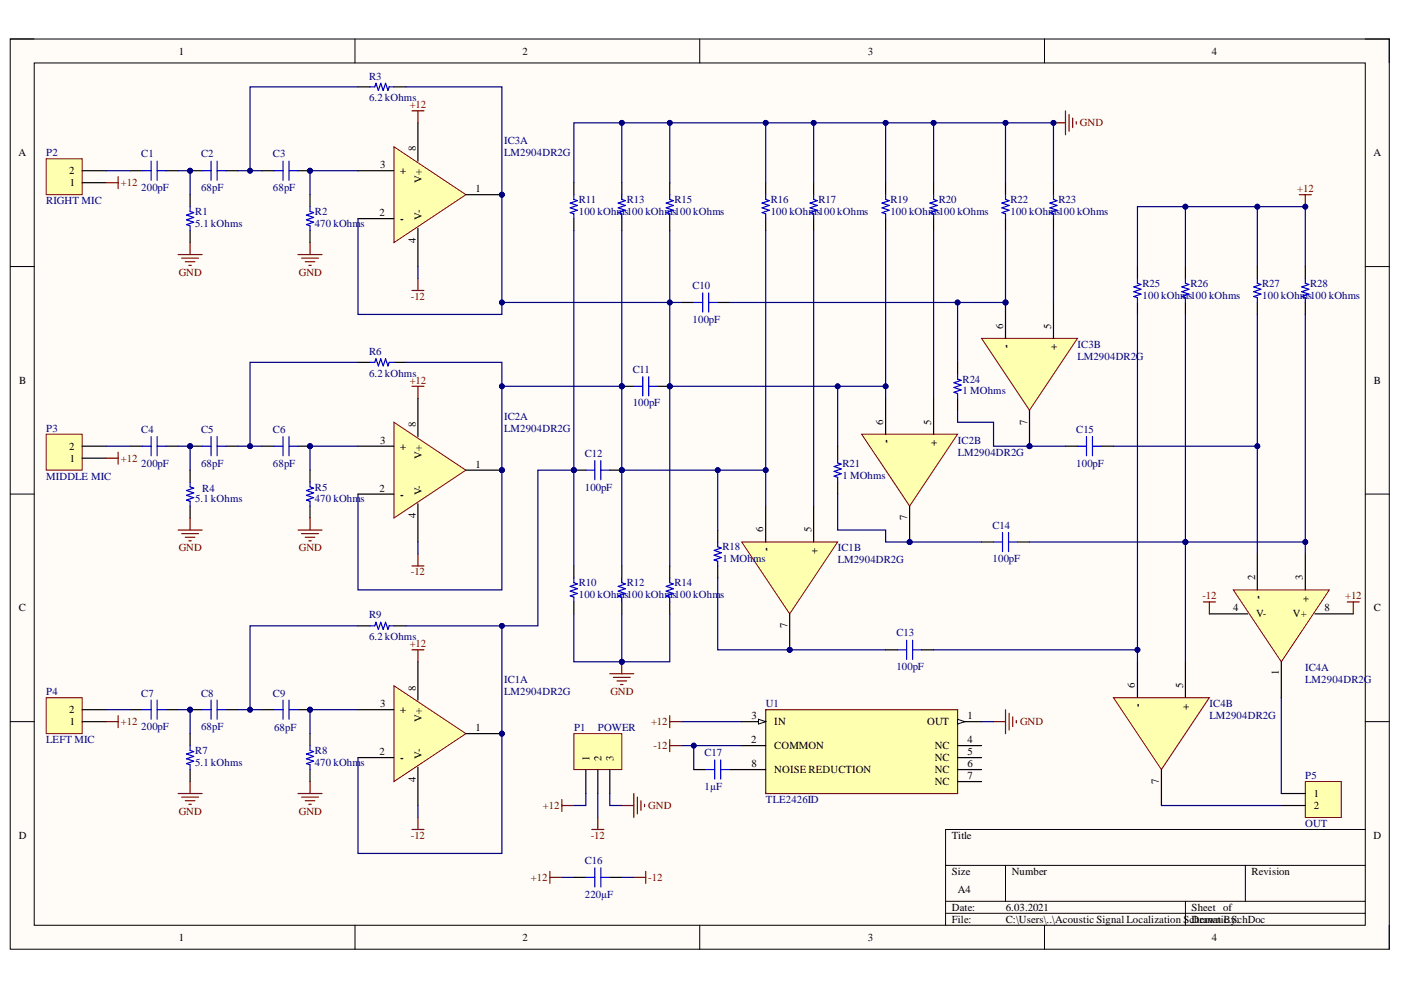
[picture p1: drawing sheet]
<svg xmlns="http://www.w3.org/2000/svg" width="297mm" height="210mm" viewBox="0 0 297 210" stroke-linecap="round" stroke-linejoin="round" font-family="sans-serif">
<defs><g id="words">
<g font-size="2.3">
<text x="37.9" y="11.6">1</text>
<text x="110.8" y="11.6">2</text>
<text x="184" y="11.6">3</text>
<text x="257" y="11.6">4</text>
<text x="3.9" y="33.1">A</text>
<text x="80.6" y="35.7">3</text>
<text x="88.1" y="32.1" transform="rotate(-90 88.1 32.1)">8</text>
<text x="291.2" y="33.1">A</text>
<text x="14.6" y="36.9">2</text>
<text x="14.8" y="39.5">1</text>
<text x="84.8" y="36.9">+</text>
<text x="89.4" y="38.9" transform="rotate(-90 89.4 38.9)">V+</text>
<text x="100.8" y="40.7">1</text>
<text x="80.4" y="45.8">2</text>
<text x="84.8" y="47.1">-</text>
<text x="89.4" y="46.6" transform="rotate(-90 89.4 46.6)">V-</text>
<text x="88.1" y="51.5" transform="rotate(-90 88.1 51.5)">4</text>
<text x="212.7" y="69.7" transform="rotate(-90 212.7 69.7)">6</text>
<text x="222.9" y="69.7" transform="rotate(-90 222.9 69.7)">5</text>
<text x="214" y="73.8" transform="rotate(-90 214 73.8)">-</text>
<text x="224.1" y="74.3" transform="rotate(-90 224.1 74.3)">+</text>
<text x="4.1" y="81.4">B</text>
<text x="291.3" y="81.4">B</text>
<text x="14.6" y="95.4">2</text>
<text x="80.6" y="94.1">3</text>
<text x="84.8" y="95.4">+</text>
<text x="88.1" y="90.6" transform="rotate(-90 88.1 90.6)">8</text>
<text x="187.3" y="90.1" transform="rotate(-90 187.3 90.1)">6</text>
<text x="188.5" y="94" transform="rotate(-90 188.5 94)">-</text>
<text x="197.4" y="90.1" transform="rotate(-90 197.4 90.1)">5</text>
<text x="198.7" y="94.6" transform="rotate(-90 198.7 94.6)">+</text>
<text x="217.8" y="90.1" transform="rotate(-90 217.8 90.1)">7</text>
<text x="14.8" y="97.9">1</text>
<text x="89.4" y="97.2" transform="rotate(-90 89.4 97.2)">V+</text>
<text x="100.8" y="99.2">1</text>
<text x="80.4" y="104.3">2</text>
<text x="84.8" y="105.5">-</text>
<text x="89.4" y="105" transform="rotate(-90 89.4 105)">V-</text>
<text x="88.1" y="109.9" transform="rotate(-90 88.1 109.9)">4</text>
<text x="161.8" y="112.9" transform="rotate(-90 161.8 112.9)">6</text>
<text x="172" y="112.9" transform="rotate(-90 172 112.9)">5</text>
<text x="192.3" y="110.3" transform="rotate(-90 192.3 110.3)">7</text>
<text x="163.1" y="116.9" transform="rotate(-90 163.1 116.9)">-</text>
<text x="173.3" y="117.4" transform="rotate(-90 173.3 117.4)">+</text>
<text x="266.1" y="123" transform="rotate(-90 266.1 123)">2</text>
<text x="276.2" y="123" transform="rotate(-90 276.2 123)">3</text>
<text x="4" y="129.6">C</text>
<text x="261.4" y="129.6">4</text>
<text x="266.3" y="130.9">V-</text>
<text x="267.4" y="127.1" transform="rotate(-90 267.4 127.1)">-</text>
<text x="274.1" y="130.9">V+</text>
<text x="277.5" y="127.7" transform="rotate(-90 277.5 127.7)">+</text>
<text x="280.8" y="129.6">8</text>
<text x="291.3" y="129.6">C</text>
<text x="167" y="133.2" transform="rotate(-90 167 133.2)">7</text>
<text x="271.2" y="143.2" transform="rotate(-90 271.2 143.2)">1</text>
<text x="80.6" y="150">3</text>
<text x="88.1" y="146.4" transform="rotate(-90 88.1 146.4)">8</text>
<text x="240.6" y="145.9" transform="rotate(-90 240.6 145.9)">6</text>
<text x="241.9" y="149.9" transform="rotate(-90 241.9 149.9)">-</text>
<text x="250.9" y="145.9" transform="rotate(-90 250.9 145.9)">5</text>
<text x="14.6" y="151.2">2</text>
<text x="14.8" y="153.8">1</text>
<text x="84.8" y="151.2">+</text>
<text x="89.4" y="153.1" transform="rotate(-90 89.4 153.1)">V+</text>
<text x="100.8" y="155">1</text>
<text x="159.4" y="152.5">3</text>
<text x="164.2" y="153.8">IN</text>
<text x="196.6" y="153.8">OUT</text>
<text x="205.1" y="152.5">1</text>
<text x="252.1" y="150.5" transform="rotate(-90 252.1 150.5)">+</text>
<text x="80.4" y="160.1">2</text>
<text x="84.8" y="161.4">-</text>
<text x="89.4" y="160.9" transform="rotate(-90 89.4 160.9)">V-</text>
<text x="125" y="161.4" transform="rotate(-90 125 161.4)">1</text>
<text x="127.5" y="161.4" transform="rotate(-90 127.5 161.4)">2</text>
<text x="130.1" y="161.4" transform="rotate(-90 130.1 161.4)">3</text>
<text x="159.3" y="157.6">2</text>
<text x="164.2" y="158.8">COMMON</text>
<text x="198.2" y="158.8">NC</text>
<text x="198.2" y="161.4">NC</text>
<text x="205.1" y="157.6">4</text>
<text x="205.1" y="160.1">5</text>
<text x="88.1" y="165.8" transform="rotate(-90 88.1 165.8)">4</text>
<text x="159.4" y="162.6">8</text>
<text x="164.2" y="163.9">NOISE REDUCTION</text>
<text x="198.2" y="163.9">NC</text>
<text x="198.2" y="166.4">NC</text>
<text x="205.1" y="162.6">6</text>
<text x="205.1" y="165.2">7</text>
<text x="245.7" y="166.3" transform="rotate(-90 245.7 166.3)">7</text>
<text x="278.5" y="169">1</text>
<text x="278.5" y="171.5">2</text>
<text x="4" y="177.8">D</text>
<text x="201.8" y="177.8">Title</text>
<text x="291.2" y="177.8">D</text>
<text x="201.8" y="185.5">Size</text>
<text x="214.5" y="185.5">Number</text>
<text x="265.3" y="185.5">Revision</text>
<text x="203.1" y="189.3">A4</text>
<text x="201.8" y="193.1">Date:</text>
<text x="201.8" y="195.7">File:</text>
<text x="213.2" y="193.1">6.03.2021</text>
<text x="213.2" y="195.7">C:\Users\..\Acoustic Signal Localization Schrawn c.SchDoc</text>
<text x="252.6" y="193.1">Sheet of</text>
<text x="252.6" y="195.7">DematiBy:</text>
<text x="37.9" y="199.5">1</text>
<text x="110.8" y="199.5">2</text>
<text x="184" y="199.5">3</text>
<text x="257" y="199.5">4</text>
</g>
<g font-size="2.3" fill="#000080">
<text x="78.2" y="16.9">R3</text>
<text x="78.2" y="21.5">6.2 kOhms</text>
<text x="9.8" y="33.1">P2</text>
<text x="29.9" y="33.4">C1</text>
<text x="42.6" y="33.4">C2</text>
<text x="57.9" y="33.4">C3</text>
<text x="106.9" y="30.6">IC3A</text>
<text x="106.9" y="33.1">LM2904DR2G</text>
<text x="29.9" y="40.5">200pF</text>
<text x="42.6" y="40.5">68pF</text>
<text x="57.9" y="40.5">68pF</text>
<text x="9.8" y="43.3">RIGHT MIC</text>
<text x="41.4" y="45.5">R1</text>
<text x="66.7" y="45.5">R2</text>
<text x="122.7" y="43">R11</text>
<text x="122.7" y="45.5">100 kOhms100 kOhms100 kOhms</text>
<text x="132.9" y="43">R13</text>
<text x="143" y="43">R15</text>
<text x="163.4" y="43">R16</text>
<text x="163.4" y="45.5">100 kOhms100 kOhms</text>
<text x="173.6" y="43">R17</text>
<text x="188.8" y="43">R19</text>
<text x="188.8" y="45.5">100 kOhms100 kOhms</text>
<text x="199" y="43">R20</text>
<text x="214.2" y="43">R22</text>
<text x="214.2" y="45.5">100 kOhms100 kOhms</text>
<text x="224.4" y="43">R23</text>
<text x="41.4" y="48.1">5.1 kOhms</text>
<text x="66.7" y="48.1">470 kOhm</text>
<text x="76.4" y="48.1">s</text>
<text x="146.8" y="61.3">C10</text>
<text x="242.2" y="60.8">R25</text>
<text x="242.2" y="63.4">100 kOhms100 kOhms</text>
<text x="252.4" y="60.8">R26</text>
<text x="267.6" y="60.8">R27</text>
<text x="267.6" y="63.4">100 kOhms100 kOhms</text>
<text x="277.8" y="60.8">R28</text>
<text x="146.8" y="68.4">100pF</text>
<text x="78.2" y="75.3">R6</text>
<text x="228.5" y="73.8">IC3B</text>
<text x="228.5" y="76.3">LM2904DR2G</text>
<text x="78.2" y="79.8">6.2 kOhms</text>
<text x="134.1" y="79.1">C11</text>
<text x="204.1" y="81.1">R24</text>
<text x="204.1" y="83.6">1 MOhms</text>
<text x="106.9" y="89">IC2A</text>
<text x="134.1" y="86.2">100pF</text>
<text x="9.8" y="91.5">P3</text>
<text x="29.9" y="91.7">C4</text>
<text x="42.6" y="91.7">C5</text>
<text x="57.9" y="91.7">C6</text>
<text x="106.9" y="91.5">LM2904DR2G</text>
<text x="203.1" y="94.1">IC2B</text>
<text x="228.2" y="91.7">C15</text>
<text x="9.8" y="101.7">MIDDLE MIC</text>
<text x="29.9" y="98.9">200pF</text>
<text x="42.6" y="98.9">68pF</text>
<text x="57.9" y="98.9">68pF</text>
<text x="124" y="96.9">C12</text>
<text x="178.6" y="98.9">R21</text>
<text x="178.6" y="101.5">1 MOhms</text>
<text x="203.1" y="96.6">LM2904DR2G</text>
<text x="228.2" y="98.9">100pF</text>
<text x="41.4" y="106.5">5.1 kOhms</text>
<text x="42.9" y="104.3">R4</text>
<text x="66.7" y="104">R5</text>
<text x="66.7" y="106.5">470 kOhm</text>
<text x="76.4" y="106.5">s</text>
<text x="124" y="104">100pF</text>
<text x="210.4" y="112.1">C14</text>
<text x="153.2" y="116.7">R18</text>
<text x="153.2" y="119.2">1 MOhms</text>
<text x="177.6" y="116.9">IC1B</text>
<text x="177.6" y="119.5">LM2904DR2G</text>
<text x="210.4" y="119.2">100pF</text>
<text x="122.7" y="124.3">R10</text>
<text x="132.9" y="124.3">R12</text>
<text x="143" y="124.3">R14</text>
<text x="78.2" y="131.1">R9</text>
<text x="122.7" y="126.8">100 kOhms100 kOhms100 kOhm</text>
<text x="152.7" y="126.8">s</text>
<text x="78.2" y="135.8">6.2 kOhms</text>
<text x="190.1" y="134.9">C13</text>
<text x="190.1" y="142.1">100pF</text>
<text x="276.7" y="142.4">IC4A</text>
<text x="9.8" y="147.4">P4</text>
<text x="29.9" y="147.7">C7</text>
<text x="42.6" y="147.7">C8</text>
<text x="57.9" y="147.7">C9</text>
<text x="106.9" y="144.9">IC1A</text>
<text x="106.9" y="147.4">LM2904DR2G</text>
<text x="162.4" y="150">U1</text>
<text x="256.4" y="150">IC4B</text>
<text x="276.7" y="144.9">LM2904DR2G</text>
<text x="29.9" y="154.8">200pF</text>
<text x="42.6" y="154.8">68pF</text>
<text x="58.1" y="155">68pF</text>
<text x="121.7" y="155">P1</text>
<text x="126.8" y="155">POWER</text>
<text x="256.4" y="152.5">LM2904DR2G</text>
<text x="9.8" y="157.6">LEFT MIC</text>
<text x="41.4" y="159.8">R7</text>
<text x="66.7" y="159.8">R8</text>
<text x="149.4" y="160.3">C17</text>
<text x="41.4" y="162.4">5.1 kOhms</text>
<text x="66.7" y="162.4">470 kOhm</text>
<text x="76.4" y="162.4">s</text>
<text x="149.4" y="167.4">1µF</text>
<text x="276.7" y="165.2">P5</text>
<text x="162.4" y="170.2">TLE2426ID</text>
<text x="276.7" y="175.3">OUT</text>
<text x="124" y="183.2">C16</text>
<text x="124" y="190.3">220µF</text>
</g>
<g font-size="2.3" fill="#800000">
<text x="86.9" y="23">+12</text>
<text x="229" y="26.8">GND</text>
<text x="25.6" y="39.5">+12</text>
<text x="275.1" y="40.7">+12</text>
<text x="37.9" y="58.5">GND</text>
<text x="63.4" y="58.5">GND</text>
<text x="87.1" y="63.6">-12</text>
<text x="86.9" y="81.4">+12</text>
<text x="25.6" y="97.9">+12</text>
<text x="37.9" y="116.9">GND</text>
<text x="63.4" y="116.9">GND</text>
<text x="87.1" y="122">-12</text>
<text x="254.9" y="127.1">-12</text>
<text x="285.2" y="127.1">+12</text>
<text x="86.9" y="137.3">+12</text>
<text x="129.4" y="147.4">GND</text>
<text x="25.6" y="153.8">+12</text>
<text x="138" y="153.8">+12</text>
<text x="216.3" y="153.8">GND</text>
<text x="138.5" y="158.8">-12</text>
<text x="37.9" y="172.8">GND</text>
<text x="63.4" y="172.8">GND</text>
<text x="115.1" y="171.5">+12</text>
<text x="137.4" y="171.5">GND</text>
<text x="87.1" y="177.8">-12</text>
<text x="125.3" y="177.8">-12</text>
<text x="112.6" y="186.8">+12</text>
<text x="137.4" y="186.8">-12</text>
</g>
</g></defs>
<path d="M2.2 8.3h292.4v193h-292.4z" fill-rule="evenodd" fill="#fffcf8"/>
<path d="M2.2 8.3h292.4v193h-292.4z" fill="none" stroke="#000" stroke-width=".21"/>
<path d="M7.3 13.4h282.2v182.8h-282.2z" fill-rule="evenodd" fill="#fffcf8"/>
<g fill="none" stroke="#000" stroke-width=".21">
<path d="M2.2 8.3h5.1M7.3 13.4h282.2v182.8h-282.2zM75.3 8.3v5M148.4 8.3v5M221.5 8.3v5.1M289.5 8.3h5.1v5.1M2.2 56.5h5.1M289.5 56.5h5.1M2.2 104.8h5.1M289.5 104.8h5.1M2.2 153h5.1M289.5 153h5.1"/>
<path d="M289.5 175.9h-89v20.3M75.3 196.2v5.1M148.4 196.2v5.1M200.5 183.5h89M200.5 191.1h89M200.5 193.6h89M213.2 183.5v7.6M221.5 196.2v5.1M251.3 191.1v5.1M264 183.5v7.6M294.6 196.2v5.1"/>
</g>
<path d="M276.7 165.7h7.7v7.6h-7.7z" fill-rule="evenodd" fill="#ffffb0"/>
<path d="M276.7 165.7h7.7v7.6h-7.7z" fill="none" stroke="#800000" stroke-width=".21"/>
<path d="M271.7 168.2h5M271.7 170.8h5" fill="none" stroke="#000" stroke-width=".25"/>
<path d="M275.5 41.3h2.5M276.7 41.3v2.5" fill="none" stroke="#800000" stroke-width=".25"/>
<circle cx="276.7" cy="43.8" r=".51" fill="#000080"/>
<circle cx="276.7" cy="43.8" r=".51" fill="none" stroke="#000080" stroke-width=".21"/>
<path d="M129.3 142.9h5.1M130.1 143.6h3.5M130.8 144.4h2.1M131.6 145.1h.5M131.8 140.3v2.6" fill="none" stroke="#800000" stroke-width=".25"/>
<circle cx="131.8" cy="140.3" r=".51" fill="#000080"/>
<circle cx="131.8" cy="140.3" r=".51" fill="none" stroke="#000080" stroke-width=".21"/>
<path d="M223.4 26h2.5M225.9 23.5v5.1M226.7 24.3v3.5M227.4 25v2.1M228.2 25.8v.5" fill="none" stroke="#800000" stroke-width=".25"/>
<circle cx="223.4" cy="26" r=".51" fill="#000080"/>
<circle cx="223.4" cy="26" r=".51" fill="none" stroke="#000080" stroke-width=".21"/>
<path d="M121.7 155.5h10.1v7.7h-10.1z" fill-rule="evenodd" fill="#ffffb0"/>
<path d="M121.7 155.5h10.1v7.7h-10.1z" fill="none" stroke="#800000" stroke-width=".21"/>
<path d="M124.2 163.2v5M126.7 163.2v5M129.3 163.2v5" fill="none" stroke="#000" stroke-width=".25"/>
<g fill="none" stroke="#800000" stroke-width=".25">
<path d="M87.3 23.5h2.6M88.6 23.5v2.5M37.8 54h5M38.5 54.7h3.6M39.3 55.5h2M40 56.3h.6M40.3 51.4v2.6M63.2 54h5.1M63.9 54.7h3.6M64.7 55.5h2M65.5 56.3h.5M65.7 51.4v2.6"/>
<path d="M88.6 59.1v2.5M87.3 61.6h2.6M119.1 170.8h2.6M119.1 169.5v2.6M125.5 175.9h2.5M126.7 173.3v2.6M131.8 170.8h2.6M134.4 168.2v5.1M135.1 169v3.6M135.9 169.8v2M136.7 170.5v.5"/>
</g>
<path d="M9.8 33.7h7.6v7.6h-7.6z" fill-rule="evenodd" fill="#ffffb0"/>
<path d="M9.8 33.7h7.6v7.6h-7.6z" fill="none" stroke="#800000" stroke-width=".21"/>
<path d="M17.4 38.7h5.1M17.4 36.2h5.1" fill="none" stroke="#000" stroke-width=".25"/>
<path d="M9.8 92.1h7.6v7.6h-7.6z" fill-rule="evenodd" fill="#ffffb0"/>
<path d="M9.8 92.1h7.6v7.6h-7.6z" fill="none" stroke="#800000" stroke-width=".21"/>
<path d="M17.4 97.1h5.1M17.4 94.6h5.1" fill="none" stroke="#000" stroke-width=".25"/>
<path d="M9.8 147.9h7.6v7.6h-7.6z" fill-rule="evenodd" fill="#ffffb0"/>
<path d="M9.8 147.9h7.6v7.6h-7.6z" fill="none" stroke="#800000" stroke-width=".21"/>
<path d="M17.4 153h5.1M17.4 150.5h5.1" fill="none" stroke="#000" stroke-width=".25"/>
<path d="M22.5 38.7h2.6M25.1 37.5v2.5M22.5 97.1h2.6M25.1 95.9v2.5M22.5 153h2.6M25.1 151.7v2.6" fill="none" stroke="#800000" stroke-width=".25"/>
<path d="M162.3 150.5h40.7v17.7h-40.7z" fill-rule="evenodd" fill="#ffffb0"/>
<path d="M162.3 150.5h40.7v17.7h-40.7z" fill="none" stroke="#800000" stroke-width=".25"/>
<path d="M157.3 158.1h5M157.3 153h5" fill="none" stroke="#000" stroke-width=".25"/>
<path d="M160.8 152.5l1.5 .5-1.5 .5z" fill="#f8fcff"/>
<path d="M160.8 152.5l1.5 .5-1.5 .5z" fill="none" stroke="#000" stroke-width=".21"/>
<path d="M203 153h5.1M157.3 163.2h5" fill="none" stroke="#000" stroke-width=".25"/>
<path d="M203 152.5l1.5 .5-1.5 .5z" fill="#f8fcff"/>
<path d="M203 152.5l1.5 .5-1.5 .5z" fill="none" stroke="#000" stroke-width=".21"/>
<path d="M203 158.1h5.1M203 160.6h5.1M203 163.2h5.1M203 165.7h5.1" fill="none" stroke="#000" stroke-width=".25"/>
<g fill="none" stroke="#800000" stroke-width=".25">
<path d="M87.3 81.9h2.6M88.6 81.9v2.5M37.8 112.4h5M38.5 113.1h3.6M39.3 113.9h2M40 114.7h.6M40.3 109.8v2.6M63.2 112.4h5.1M63.9 113.1h3.6M64.7 113.9h2M65.5 114.7h.5M65.7 109.8v2.6"/>
<path d="M87.3 120h2.6M88.6 117.5v2.5M87.3 137.8h2.6M88.6 137.8v2.5M142 151.7v2.6M142 156.8v2.6M142 158.1h2.5M142 153h2.5M210.6 153h2.6M213.2 150.5v5.1M214 151.2v3.6M214.7 152v2"/>
<path d="M215.5 152.8v.5M37.8 168.2h5M38.5 169h3.6M39.3 169.8h2M40 170.5h.6M40.3 165.7v2.5M63.2 168.2h5.1M63.9 169h3.6M64.7 169.8h2M65.5 170.5h.5M65.7 165.7v2.5M87.3 175.9h2.6"/>
<path d="M88.6 173.3v2.6M116.6 184.8v2.5M116.6 186h2.5M134.4 186h2.5M136.9 184.8v2.5"/>
</g>
<circle cx="106.4" cy="41.3" r=".51" fill="#000080"/>
<circle cx="106.4" cy="41.3" r=".51" fill="none" stroke="#000080" stroke-width=".21"/>
<path d="M83.5 31.1l15.3 10.2-15.3 10.1z" fill="#ffffb0"/>
<path d="M83.5 31.1l15.3 10.2-15.3 10.1z" fill="none" stroke="#800000" stroke-width=".21"/>
<path d="M75.9 36.2h7.6M88.6 26v8.2M75.9 46.4h7.6M88.6 48.4v8.1M98.8 41.3h7.6" fill="none" stroke="#000" stroke-width=".25"/>
<circle cx="106.4" cy="41.3" r=".51" fill="#000080"/>
<circle cx="106.4" cy="41.3" r=".51" fill="none" stroke="#000080" stroke-width=".21"/>
<circle cx="213.2" cy="64.1" r=".51" fill="#000080"/>
<circle cx="213.2" cy="64.1" r=".51" fill="none" stroke="#000080" stroke-width=".21"/>
<circle cx="218.3" cy="94.6" r=".51" fill="#000080"/>
<circle cx="218.3" cy="94.6" r=".51" fill="none" stroke="#000080" stroke-width=".21"/>
<path d="M208.1 71.7h20.3l-10.1 15.3z" fill="#ffffb0"/>
<path d="M208.1 71.7h20.3l-10.1 15.3z" fill="none" stroke="#800000" stroke-width=".21"/>
<path d="M213.2 64.1v7.6" fill="none" stroke="#000" stroke-width=".25"/>
<circle cx="213.2" cy="64.1" r=".51" fill="#000080"/>
<circle cx="213.2" cy="64.1" r=".51" fill="none" stroke="#000080" stroke-width=".21"/>
<path d="M223.4 64.1v7.6M218.3 87v7.6" fill="none" stroke="#000" stroke-width=".25"/>
<circle cx="218.3" cy="94.6" r=".51" fill="#000080"/>
<circle cx="218.3" cy="94.6" r=".51" fill="none" stroke="#000080" stroke-width=".21"/>
<circle cx="106.4" cy="99.7" r=".51" fill="#000080"/>
<circle cx="106.4" cy="99.7" r=".51" fill="none" stroke="#000080" stroke-width=".21"/>
<path d="M83.5 89.5l15.3 10.2-15.3 10.1z" fill="#ffffb0"/>
<path d="M83.5 89.5l15.3 10.2-15.3 10.1z" fill="none" stroke="#800000" stroke-width=".21"/>
<path d="M75.9 94.6h7.6M88.6 84.4v8.2M98.8 99.7h7.6M75.9 104.8h7.6M88.6 106.8v8.1" fill="none" stroke="#000" stroke-width=".25"/>
<circle cx="106.4" cy="99.7" r=".51" fill="#000080"/>
<circle cx="106.4" cy="99.7" r=".51" fill="none" stroke="#000080" stroke-width=".21"/>
<circle cx="192.9" cy="114.9" r=".51" fill="#000080"/>
<circle cx="192.9" cy="114.9" r=".51" fill="none" stroke="#000080" stroke-width=".21"/>
<path d="M182.7 92.1h20.3l-10.1 15.2z" fill="#ffffb0"/>
<path d="M182.7 92.1h20.3l-10.1 15.2z" fill="none" stroke="#800000" stroke-width=".21"/>
<path d="M187.8 84.5v7.6M197.9 84.5v7.6M192.9 107.3v7.6" fill="none" stroke="#000" stroke-width=".25"/>
<circle cx="192.9" cy="114.9" r=".51" fill="#000080"/>
<circle cx="192.9" cy="114.9" r=".51" fill="none" stroke="#000080" stroke-width=".21"/>
<circle cx="106.4" cy="155.5" r=".51" fill="#000080"/>
<circle cx="106.4" cy="155.5" r=".51" fill="none" stroke="#000080" stroke-width=".21"/>
<path d="M83.5 145.4l15.3 10.1-15.3 10.2z" fill="#ffffb0"/>
<path d="M83.5 145.4l15.3 10.1-15.3 10.2z" fill="none" stroke="#800000" stroke-width=".21"/>
<path d="M75.9 150.5h7.6M88.6 140.3v8.1M98.8 155.5h7.6M75.9 160.6h7.6M88.6 162.7v8.1" fill="none" stroke="#000" stroke-width=".25"/>
<circle cx="106.4" cy="155.5" r=".51" fill="#000080"/>
<circle cx="106.4" cy="155.5" r=".51" fill="none" stroke="#000080" stroke-width=".21"/>
<circle cx="167.4" cy="137.8" r=".51" fill="#000080"/>
<circle cx="167.4" cy="137.8" r=".51" fill="none" stroke="#000080" stroke-width=".21"/>
<path d="M157.3 114.9h20.3l-10.2 15.3z" fill="#ffffb0"/>
<path d="M157.3 114.9h20.3l-10.2 15.3z" fill="none" stroke="#800000" stroke-width=".21"/>
<path d="M162.3 107.3v7.6M172.5 107.3v7.6M167.4 130.2v7.6" fill="none" stroke="#000" stroke-width=".25"/>
<circle cx="167.4" cy="137.8" r=".51" fill="#000080"/>
<circle cx="167.4" cy="137.8" r=".51" fill="none" stroke="#000080" stroke-width=".21"/>
<path d="M261.5 125.1h20.3l-10.1 15.2z" fill="#ffffb0"/>
<path d="M261.5 125.1h20.3l-10.1 15.2z" fill="none" stroke="#800000" stroke-width=".21"/>
<path d="M266.6 117.5v7.6M276.7 117.5v7.6M256.4 130.2h8.1M278.8 130.2h8.1M271.7 140.3v7.6" fill="none" stroke="#000" stroke-width=".25"/>
<path d="M236.1 147.9h20.3l-10.2 15.3z" fill="#ffffb0"/>
<path d="M236.1 147.9h20.3l-10.2 15.3z" fill="none" stroke="#800000" stroke-width=".21"/>
<g fill="none" stroke="#000" stroke-width=".25">
<path d="M75.9 18.4h2.5M83.5 18.4h2.6M40.3 41.3v2.5M40.3 48.9v2.5M65.7 41.3v2.5M65.7 48.9v2.5M75.9 76.8h2.5M83.5 76.8h2.6M144.5 64.1h2.6M152.2 64.1h2.5M40.3 99.7v2.5M65.7 99.7v2.5"/>
<path d="M40.3 107.3v2.5M65.7 107.3v2.5M75.9 132.7h2.5M83.5 132.7h2.6M40.3 155.5v2.6M65.7 155.5v2.6M241.2 140.3v7.6M251.3 140.3v7.6M40.3 163.2v2.5M65.7 163.2v2.5M246.2 163.2v7.6"/>
</g>
<path d="M255.1 127.6h2.6M256.4 127.6v2.6M285.7 127.6h2.5M286.9 127.6v2.6" fill="none" stroke="#800000" stroke-width=".25"/>
<g fill="none" stroke="#00f" stroke-width=".25">
<path d="M78.4 18.4h1.1l.2-.7 .5 1.5 .5-1.5 .5 1.5 .5-1.5 .6 1.5 .2-.8h1M40.3 43.8v1l.8 .3-1.6 .5 1.6 .5-1.6 .5 1.6 .5-1.6 .5 .8 .3v1M65.7 43.8v1l.8 .3-1.5 .5 1.5 .5-1.5 .5 1.5 .5-1.5 .5 .7 .3v1M78.4 76.8h1.1l.2-.7 .5 1.5 .5-1.5 .5 1.5 .5-1.5 .6 1.5 .2-.8h1M147.1 64.1h1.9M149 62.1v4.1M150.3 64.1h1.9M150.3 62.1v4.1M40.3 102.2v1l.8 .3-1.6 .5 1.6 .5-1.6 .5 1.6 .5-1.6 .5 .8 .3v1M65.7 102.2v1l.8 .3-1.5 .5 1.5 .5-1.5 .5 1.5 .5-1.5 .5 .7 .3v1M78.4 132.7h1.1l.2-.8 .5 1.6 .5-1.6 .5 1.6 .5-1.6 .6 1.6 .2-.8h1M40.3 158.1v1l.8 .3-1.6 .5 1.6 .5-1.6 .5 1.6 .5-1.6 .5 .8 .3v1"/>
<path d="M65.7 158.1v1l.8 .3-1.5 .5 1.5 .5-1.5 .5 1.5 .5-1.5 .5 .7 .3v1"/>
</g>
<circle cx="131.8" cy="81.9" r=".51" fill="#000080"/>
<circle cx="131.8" cy="81.9" r=".51" fill="none" stroke="#000080" stroke-width=".21"/>
<circle cx="142" cy="81.9" r=".51" fill="#000080"/>
<circle cx="142" cy="81.9" r=".51" fill="none" stroke="#000080" stroke-width=".21"/>
<path d="M131.8 81.9h2.6" fill="none" stroke="#000" stroke-width=".25"/>
<circle cx="131.8" cy="81.9" r=".51" fill="#000080"/>
<circle cx="131.8" cy="81.9" r=".51" fill="none" stroke="#000080" stroke-width=".21"/>
<path d="M139.5 81.9h2.5" fill="none" stroke="#000" stroke-width=".25"/>
<circle cx="142" cy="81.9" r=".51" fill="#000080"/>
<circle cx="142" cy="81.9" r=".51" fill="none" stroke="#000080" stroke-width=".21"/>
<path d="M136.3 79.9v4M137.5 79.9v4M134.4 81.9h1.9M137.5 81.9h2" fill="none" stroke="#00f" stroke-width=".25"/>
<circle cx="121.7" cy="99.7" r=".51" fill="#000080"/>
<circle cx="121.7" cy="99.7" r=".51" fill="none" stroke="#000080" stroke-width=".21"/>
<circle cx="131.8" cy="99.7" r=".51" fill="#000080"/>
<circle cx="131.8" cy="99.7" r=".51" fill="none" stroke="#000080" stroke-width=".21"/>
<path d="M121.7 99.7h2.5" fill="none" stroke="#000" stroke-width=".25"/>
<circle cx="121.7" cy="99.7" r=".51" fill="#000080"/>
<circle cx="121.7" cy="99.7" r=".51" fill="none" stroke="#000080" stroke-width=".21"/>
<path d="M129.3 99.7h2.5" fill="none" stroke="#000" stroke-width=".25"/>
<circle cx="131.8" cy="99.7" r=".51" fill="#000080"/>
<circle cx="131.8" cy="99.7" r=".51" fill="none" stroke="#000080" stroke-width=".21"/>
<g fill="none" stroke="#00f" stroke-width=".25">
<path d="M30.1 36.2h1.9M32 34.2v4M33.3 36.2h1.9M33.3 34.2v4M121.7 41.3v1l.7 .2-1.5 .6 1.5 .5-1.5 .5 1.5 .5-1.5 .5 .8 .2v1.1M131.8 41.3v1l.8 .2-1.5 .6 1.5 .5-1.5 .5 1.5 .5-1.5 .5 .7 .2v1.1M142 41.3v1l.8 .2-1.6 .6 1.6 .5-1.6 .5 1.6 .5-1.6 .5 .8 .2v1.1M162.3 41.3v1l.8 .2-1.5 .6 1.5 .5-1.5 .5 1.5 .5-1.5 .5 .7 .2v1.1M172.5 41.3v1l.8 .2-1.5 .6 1.5 .5-1.5 .5 1.5 .5-1.5 .5 .7 .2v1.1M187.8 41.3v1l.7 .2-1.5 .6 1.5 .5-1.5 .5 1.5 .5-1.5 .5 .8 .2v1.1M197.9 41.3v1l.8 .2-1.5 .6 1.5 .5-1.5 .5 1.5 .5-1.5 .5 .7 .2v1.1M213.2 41.3v1l.8 .2-1.6 .6 1.6 .5-1.6 .5 1.6 .5-1.6 .5 .8 .2v1.1"/>
<path d="M223.4 41.3v1l.7 .2-1.5 .6 1.5 .5-1.5 .5 1.5 .5-1.5 .5 .8 .2v1.1M241.2 59.1v1l.7 .2-1.5 .5 1.5 .5-1.5 .6 1.5 .5-1.5 .5 .8 .2v1M251.3 59.1v1l.8 .2-1.5 .5 1.5 .5-1.5 .6 1.5 .5-1.5 .5 .7 .2v1M266.6 59.1v1l.7 .2-1.5 .5 1.5 .5-1.5 .6 1.5 .5-1.5 .5 .8 .2v1M276.7 59.1v1l.8 .2-1.5 .5 1.5 .5-1.5 .6 1.5 .5-1.5 .5 .7 .2v1M30.1 94.6h1.9M32 92.6v4M33.3 94.6h1.9M33.3 92.6v4M124.2 99.7h1.9M126.1 97.7v4M127.4 99.7h1.9"/>
<path d="M127.4 97.7v4M228.4 94.6h2M230.4 92.6v4M231.6 94.6h1.9M231.6 92.6v4M210.6 114.9h2M212.6 112.9v4.1M213.8 114.9h1.9M213.8 112.9v4.1M121.7 122.5v1.1l.7 .2-1.5 .5 1.5 .5-1.5 .5 1.5 .5-1.5 .5 .8 .3v1M131.8 122.5v1.1l.8 .2-1.5 .5 1.5 .5-1.5 .5 1.5 .5-1.5 .5 .7 .3v1M142 122.5v1.1l.8 .2-1.6 .5 1.6 .5-1.6 .5 1.6 .5-1.6 .5 .8 .3v1"/>
<path d="M190.3 137.8h1.9M192.2 135.7v4.1M193.5 137.8h1.9M193.5 135.7v4.1M30.1 150.5h1.9M32 148.4v4.1M33.3 148.4v4.1M33.3 150.5h1.9M149.6 163.2h1.9M151.5 161.1v4.1M152.8 163.2h1.9M152.8 161.1v4.1"/>
<path d="M124.2 186h1.9M126.1 184v4.1M127.4 184v4.1M127.4 186h1.9"/>
</g>
<g fill="none" stroke="#000" stroke-width=".25">
<path d="M27.6 36.2h2.5M35.2 36.2h2.6M121.7 38.7v2.6M131.8 38.7v2.6M142 38.7v2.6M162.3 38.7v2.6M172.5 38.7v2.6M187.8 38.7v2.6M197.9 38.7v2.6M213.2 38.7v2.6M223.4 38.7v2.6M121.7 46.4v2.5"/>
<path d="M131.8 46.4v2.5M142 46.4v2.5M162.3 46.4v2.5M172.5 46.4v2.5M187.8 46.4v2.5M197.9 46.4v2.5M213.2 46.4v2.5M223.4 46.4v2.5M241.2 56.5v2.6M251.3 56.5v2.6M266.6 56.5v2.6M276.7 56.5v2.6"/>
<path d="M241.2 64.1v2.6M251.3 64.1v2.6M266.6 64.1v2.6M276.7 64.1v2.6M27.6 94.6h2.5M35.2 94.6h2.6M225.9 94.6h2.5M233.5 94.6h2.6M121.7 120v2.5M131.8 120v2.5M142 120v2.5M208.1 114.9h2.5"/>
<path d="M215.7 114.9h2.6M121.7 127.6v2.6M131.8 127.6v2.6M142 127.6v2.6M187.8 137.8h2.5M195.4 137.8h2.5M27.6 150.5h2.5M35.2 150.5h2.6M147.1 163.2h2.5M154.7 163.2h2.6M121.7 186h2.5M129.3 186h2.5"/>
</g>
<circle cx="40.3" cy="150.5" r=".51" fill="#000080"/>
<circle cx="40.3" cy="150.5" r=".51" fill="none" stroke="#000080" stroke-width=".21"/>
<path d="M40.3 150.5h2.5" fill="none" stroke="#000" stroke-width=".25"/>
<circle cx="40.3" cy="150.5" r=".51" fill="#000080"/>
<circle cx="40.3" cy="150.5" r=".51" fill="none" stroke="#000080" stroke-width=".21"/>
<path d="M47.9 150.5h2.6" fill="none" stroke="#000" stroke-width=".25"/>
<path d="M42.8 150.5h2M44.8 148.4v4.1M46 150.5h1.9M46 148.4v4.1" fill="none" stroke="#00f" stroke-width=".25"/>
<circle cx="65.7" cy="150.5" r=".51" fill="#000080"/>
<circle cx="65.7" cy="150.5" r=".51" fill="none" stroke="#000080" stroke-width=".21"/>
<path d="M55.6 150.5h2.5M63.2 150.5h2.5" fill="none" stroke="#000" stroke-width=".25"/>
<circle cx="65.7" cy="150.5" r=".51" fill="#000080"/>
<circle cx="65.7" cy="150.5" r=".51" fill="none" stroke="#000080" stroke-width=".21"/>
<path d="M58.1 150.5h1.9M60 148.4v4.1M61.3 150.5h1.9M61.3 148.4v4.1" fill="none" stroke="#00f" stroke-width=".25"/>
<circle cx="40.3" cy="94.6" r=".51" fill="#000080"/>
<circle cx="40.3" cy="94.6" r=".51" fill="none" stroke="#000080" stroke-width=".21"/>
<path d="M40.3 94.6h2.5" fill="none" stroke="#000" stroke-width=".25"/>
<circle cx="40.3" cy="94.6" r=".51" fill="#000080"/>
<circle cx="40.3" cy="94.6" r=".51" fill="none" stroke="#000080" stroke-width=".21"/>
<path d="M47.9 94.6h2.6" fill="none" stroke="#000" stroke-width=".25"/>
<path d="M42.8 94.6h2M44.8 92.6v4M46 94.6h1.9M46 92.6v4" fill="none" stroke="#00f" stroke-width=".25"/>
<circle cx="65.7" cy="94.6" r=".51" fill="#000080"/>
<circle cx="65.7" cy="94.6" r=".51" fill="none" stroke="#000080" stroke-width=".21"/>
<path d="M55.6 94.6h2.5M63.2 94.6h2.5" fill="none" stroke="#000" stroke-width=".25"/>
<circle cx="65.7" cy="94.6" r=".51" fill="#000080"/>
<circle cx="65.7" cy="94.6" r=".51" fill="none" stroke="#000080" stroke-width=".21"/>
<path d="M58.1 94.6h1.9M60 92.6v4M61.3 94.6h1.9M61.3 92.6v4" fill="none" stroke="#00f" stroke-width=".25"/>
<circle cx="40.3" cy="36.2" r=".51" fill="#000080"/>
<circle cx="40.3" cy="36.2" r=".51" fill="none" stroke="#000080" stroke-width=".21"/>
<path d="M40.3 36.2h2.5" fill="none" stroke="#000" stroke-width=".25"/>
<circle cx="40.3" cy="36.2" r=".51" fill="#000080"/>
<circle cx="40.3" cy="36.2" r=".51" fill="none" stroke="#000080" stroke-width=".21"/>
<path d="M47.9 36.2h2.6" fill="none" stroke="#000" stroke-width=".25"/>
<path d="M42.8 36.2h2M44.8 34.2v4M46 36.2h1.9M46 34.2v4" fill="none" stroke="#00f" stroke-width=".25"/>
<circle cx="65.7" cy="36.2" r=".51" fill="#000080"/>
<circle cx="65.7" cy="36.2" r=".51" fill="none" stroke="#000080" stroke-width=".21"/>
<path d="M55.6 36.2h2.5M63.2 36.2h2.5" fill="none" stroke="#000" stroke-width=".25"/>
<circle cx="65.7" cy="36.2" r=".51" fill="#000080"/>
<circle cx="65.7" cy="36.2" r=".51" fill="none" stroke="#000080" stroke-width=".21"/>
<path d="M58.1 36.2h1.9M60 34.2v4M61.3 36.2h1.9M61.3 34.2v4" fill="none" stroke="#00f" stroke-width=".25"/>
<path d="M131.8 48.9v33" fill="none" stroke="#000080" stroke-width=".25"/>
<circle cx="131.8" cy="81.9" r=".51" fill="#000080"/>
<circle cx="131.8" cy="81.9" r=".51" fill="none" stroke="#000080" stroke-width=".21"/>
<path d="M177.6 81.9v12.7" fill="none" stroke="#000080" stroke-width=".25"/>
<circle cx="177.6" cy="81.9" r=".51" fill="#000080"/>
<circle cx="177.6" cy="81.9" r=".51" fill="none" stroke="#000080" stroke-width=".21"/>
<path d="M187.8 48.9v33h-45.8" fill="none" stroke="#000080" stroke-width=".25"/>
<circle cx="187.8" cy="81.9" r=".51" fill="#000080"/>
<circle cx="187.8" cy="81.9" r=".51" fill="none" stroke="#000080" stroke-width=".21"/>
<circle cx="177.6" cy="81.9" r=".51" fill="#000080"/>
<circle cx="177.6" cy="81.9" r=".51" fill="none" stroke="#000080" stroke-width=".21"/>
<circle cx="142" cy="81.9" r=".51" fill="#000080"/>
<circle cx="142" cy="81.9" r=".51" fill="none" stroke="#000080" stroke-width=".21"/>
<path d="M223.4 48.9v15.2M121.7 130.2v10.1h20.3v-10.1" fill="none" stroke="#000080" stroke-width=".25"/>
<circle cx="131.8" cy="140.3" r=".51" fill="#000080"/>
<circle cx="131.8" cy="140.3" r=".51" fill="none" stroke="#000080" stroke-width=".21"/>
<path d="M131.8 130.2v10.1" fill="none" stroke="#000080" stroke-width=".25"/>
<circle cx="131.8" cy="140.3" r=".51" fill="#000080"/>
<circle cx="131.8" cy="140.3" r=".51" fill="none" stroke="#000080" stroke-width=".21"/>
<path d="M75.9 18.4h-22.9v17.8M124.2 168.2v2.6h-2.5M126.7 168.2v5.1M129.3 168.2v2.6h2.5" fill="none" stroke="#000080" stroke-width=".25"/>
<circle cx="53" cy="36.2" r=".51" fill="#000080"/>
<circle cx="53" cy="36.2" r=".51" fill="none" stroke="#000080" stroke-width=".21"/>
<path d="M88.6 56.5v2.6M75.9 76.8h-22.9v17.8M144.5 153h12.8M208.1 153h2.5" fill="none" stroke="#000080" stroke-width=".25"/>
<circle cx="53" cy="94.6" r=".51" fill="#000080"/>
<circle cx="53" cy="94.6" r=".51" fill="none" stroke="#000080" stroke-width=".21"/>
<path d="M88.6 114.9v2.6M75.9 132.7h-22.9v17.8" fill="none" stroke="#000080" stroke-width=".25"/>
<circle cx="53" cy="150.5" r=".51" fill="#000080"/>
<circle cx="53" cy="150.5" r=".51" fill="none" stroke="#000080" stroke-width=".21"/>
<path d="M106.4 64.1h38.1M88.6 170.8v2.5" fill="none" stroke="#000080" stroke-width=".25"/>
<circle cx="142" cy="64.1" r=".51" fill="#000080"/>
<circle cx="142" cy="64.1" r=".51" fill="none" stroke="#000080" stroke-width=".21"/>
<circle cx="106.4" cy="64.1" r=".51" fill="#000080"/>
<circle cx="106.4" cy="64.1" r=".51" fill="none" stroke="#000080" stroke-width=".21"/>
<path d="M106.4 81.9h25.4" fill="none" stroke="#000080" stroke-width=".25"/>
<circle cx="106.4" cy="81.9" r=".51" fill="#000080"/>
<circle cx="106.4" cy="81.9" r=".51" fill="none" stroke="#000080" stroke-width=".21"/>
<circle cx="131.8" cy="81.9" r=".51" fill="#000080"/>
<circle cx="131.8" cy="81.9" r=".51" fill="none" stroke="#000080" stroke-width=".21"/>
<path d="M121.7 99.7h-7.7v33h-7.6" fill="none" stroke="#000080" stroke-width=".25"/>
<circle cx="106.4" cy="132.7" r=".51" fill="#000080"/>
<circle cx="106.4" cy="132.7" r=".51" fill="none" stroke="#000080" stroke-width=".21"/>
<circle cx="121.7" cy="99.7" r=".51" fill="#000080"/>
<circle cx="121.7" cy="99.7" r=".51" fill="none" stroke="#000080" stroke-width=".21"/>
<path d="M187.8 81.9v2.6" fill="none" stroke="#000080" stroke-width=".25"/>
<circle cx="187.8" cy="81.9" r=".51" fill="#000080"/>
<circle cx="187.8" cy="81.9" r=".51" fill="none" stroke="#000080" stroke-width=".21"/>
<path d="M197.9 48.9v35.6M162.3 99.7v7.6" fill="none" stroke="#000080" stroke-width=".25"/>
<circle cx="162.3" cy="99.7" r=".51" fill="#000080"/>
<circle cx="162.3" cy="99.7" r=".51" fill="none" stroke="#000080" stroke-width=".21"/>
<path d="M172.5 48.9v58.4M251.3 66.7v73.6" fill="none" stroke="#000080" stroke-width=".25"/>
<circle cx="251.3" cy="114.9" r=".51" fill="#000080"/>
<circle cx="251.3" cy="114.9" r=".51" fill="none" stroke="#000080" stroke-width=".21"/>
<path d="M241.2 66.7v71.1h-43.3" fill="none" stroke="#000080" stroke-width=".25"/>
<circle cx="241.2" cy="137.8" r=".51" fill="#000080"/>
<circle cx="241.2" cy="137.8" r=".51" fill="none" stroke="#000080" stroke-width=".21"/>
<path d="M241.2 137.8v2.5" fill="none" stroke="#000080" stroke-width=".25"/>
<circle cx="241.2" cy="137.8" r=".51" fill="#000080"/>
<circle cx="241.2" cy="137.8" r=".51" fill="none" stroke="#000080" stroke-width=".21"/>
<path d="M276.7 66.7v50.8" fill="none" stroke="#000080" stroke-width=".25"/>
<circle cx="276.7" cy="114.9" r=".51" fill="#000080"/>
<circle cx="276.7" cy="114.9" r=".51" fill="none" stroke="#000080" stroke-width=".21"/>
<path d="M251.3 114.9h25.4" fill="none" stroke="#000080" stroke-width=".25"/>
<circle cx="251.3" cy="114.9" r=".51" fill="#000080"/>
<circle cx="251.3" cy="114.9" r=".51" fill="none" stroke="#000080" stroke-width=".21"/>
<circle cx="276.7" cy="114.9" r=".51" fill="#000080"/>
<circle cx="276.7" cy="114.9" r=".51" fill="none" stroke="#000080" stroke-width=".21"/>
<path d="M144.5 158.1h12.8M271.7 147.9v20.3M246.2 170.8h25.5" fill="none" stroke="#000080" stroke-width=".25"/>
<circle cx="147.1" cy="158.1" r=".51" fill="#000080"/>
<circle cx="147.1" cy="158.1" r=".51" fill="none" stroke="#000080" stroke-width=".21"/>
<path d="M86.1 18.4h20.3v48.3h-30.5v-20.3" fill="none" stroke="#000080" stroke-width=".25"/>
<circle cx="106.4" cy="64.1" r=".51" fill="#000080"/>
<circle cx="106.4" cy="64.1" r=".51" fill="none" stroke="#000080" stroke-width=".21"/>
<circle cx="106.4" cy="41.3" r=".51" fill="#000080"/>
<circle cx="106.4" cy="41.3" r=".51" fill="none" stroke="#000080" stroke-width=".21"/>
<path d="M86.1 132.7h20.3v48.2h-30.5v-20.3" fill="none" stroke="#000080" stroke-width=".25"/>
<circle cx="106.4" cy="155.5" r=".51" fill="#000080"/>
<circle cx="106.4" cy="155.5" r=".51" fill="none" stroke="#000080" stroke-width=".21"/>
<circle cx="106.4" cy="132.7" r=".51" fill="#000080"/>
<circle cx="106.4" cy="132.7" r=".51" fill="none" stroke="#000080" stroke-width=".21"/>
<path d="M86.1 76.8h20.3v48.3h-30.5v-20.3" fill="none" stroke="#000080" stroke-width=".25"/>
<circle cx="106.4" cy="99.7" r=".51" fill="#000080"/>
<circle cx="106.4" cy="99.7" r=".51" fill="none" stroke="#000080" stroke-width=".21"/>
<circle cx="106.4" cy="81.9" r=".51" fill="#000080"/>
<circle cx="106.4" cy="81.9" r=".51" fill="none" stroke="#000080" stroke-width=".21"/>
<path d="M22.5 36.2h5.1M50.5 36.2h5.1M22.5 94.6h5.1M22.5 150.5h5.1" fill="none" stroke="#000080" stroke-width=".25"/>
<circle cx="53" cy="36.2" r=".51" fill="#000080"/>
<circle cx="53" cy="36.2" r=".51" fill="none" stroke="#000080" stroke-width=".21"/>
<path d="M75.9 36.2h-10.2v5.1" fill="none" stroke="#000080" stroke-width=".25"/>
<circle cx="65.7" cy="36.2" r=".51" fill="#000080"/>
<circle cx="65.7" cy="36.2" r=".51" fill="none" stroke="#000080" stroke-width=".21"/>
<path d="M37.8 36.2h2.5v5.1" fill="none" stroke="#000080" stroke-width=".25"/>
<circle cx="40.3" cy="36.2" r=".51" fill="#000080"/>
<circle cx="40.3" cy="36.2" r=".51" fill="none" stroke="#000080" stroke-width=".21"/>
<path d="M37.8 94.6h2.5v5.1" fill="none" stroke="#000080" stroke-width=".25"/>
<circle cx="40.3" cy="94.6" r=".51" fill="#000080"/>
<circle cx="40.3" cy="94.6" r=".51" fill="none" stroke="#000080" stroke-width=".21"/>
<path d="M50.5 94.6h5.1" fill="none" stroke="#000080" stroke-width=".25"/>
<circle cx="53" cy="94.6" r=".51" fill="#000080"/>
<circle cx="53" cy="94.6" r=".51" fill="none" stroke="#000080" stroke-width=".21"/>
<path d="M75.9 94.6h-10.2v5.1" fill="none" stroke="#000080" stroke-width=".25"/>
<circle cx="65.7" cy="94.6" r=".51" fill="#000080"/>
<circle cx="65.7" cy="94.6" r=".51" fill="none" stroke="#000080" stroke-width=".21"/>
<path d="M37.8 150.5h2.5v5" fill="none" stroke="#000080" stroke-width=".25"/>
<circle cx="40.3" cy="150.5" r=".51" fill="#000080"/>
<circle cx="40.3" cy="150.5" r=".51" fill="none" stroke="#000080" stroke-width=".21"/>
<path d="M50.5 150.5h5.1" fill="none" stroke="#000080" stroke-width=".25"/>
<circle cx="53" cy="150.5" r=".51" fill="#000080"/>
<circle cx="53" cy="150.5" r=".51" fill="none" stroke="#000080" stroke-width=".21"/>
<path d="M75.9 150.5h-10.2v5" fill="none" stroke="#000080" stroke-width=".25"/>
<circle cx="65.7" cy="150.5" r=".51" fill="#000080"/>
<circle cx="65.7" cy="150.5" r=".51" fill="none" stroke="#000080" stroke-width=".21"/>
<path d="M131.8 26v12.7" fill="none" stroke="#000080" stroke-width=".25"/>
<circle cx="131.8" cy="26" r=".51" fill="#000080"/>
<circle cx="131.8" cy="26" r=".51" fill="none" stroke="#000080" stroke-width=".21"/>
<path d="M142 26v12.7" fill="none" stroke="#000080" stroke-width=".25"/>
<circle cx="142" cy="26" r=".51" fill="#000080"/>
<circle cx="142" cy="26" r=".51" fill="none" stroke="#000080" stroke-width=".21"/>
<path d="M162.3 26v12.7" fill="none" stroke="#000080" stroke-width=".25"/>
<circle cx="162.3" cy="26" r=".51" fill="#000080"/>
<circle cx="162.3" cy="26" r=".51" fill="none" stroke="#000080" stroke-width=".21"/>
<path d="M172.5 26v12.7" fill="none" stroke="#000080" stroke-width=".25"/>
<circle cx="172.5" cy="26" r=".51" fill="#000080"/>
<circle cx="172.5" cy="26" r=".51" fill="none" stroke="#000080" stroke-width=".21"/>
<path d="M121.7 38.7v-12.7h66.1v12.7" fill="none" stroke="#000080" stroke-width=".25"/>
<circle cx="187.8" cy="26" r=".51" fill="#000080"/>
<circle cx="187.8" cy="26" r=".51" fill="none" stroke="#000080" stroke-width=".21"/>
<circle cx="172.5" cy="26" r=".51" fill="#000080"/>
<circle cx="172.5" cy="26" r=".51" fill="none" stroke="#000080" stroke-width=".21"/>
<circle cx="162.3" cy="26" r=".51" fill="#000080"/>
<circle cx="162.3" cy="26" r=".51" fill="none" stroke="#000080" stroke-width=".21"/>
<circle cx="142" cy="26" r=".51" fill="#000080"/>
<circle cx="142" cy="26" r=".51" fill="none" stroke="#000080" stroke-width=".21"/>
<circle cx="131.8" cy="26" r=".51" fill="#000080"/>
<circle cx="131.8" cy="26" r=".51" fill="none" stroke="#000080" stroke-width=".21"/>
<path d="M197.9 26v12.7" fill="none" stroke="#000080" stroke-width=".25"/>
<circle cx="197.9" cy="26" r=".51" fill="#000080"/>
<circle cx="197.9" cy="26" r=".51" fill="none" stroke="#000080" stroke-width=".21"/>
<path d="M187.8 26h25.4v12.7" fill="none" stroke="#000080" stroke-width=".25"/>
<circle cx="213.2" cy="26" r=".51" fill="#000080"/>
<circle cx="213.2" cy="26" r=".51" fill="none" stroke="#000080" stroke-width=".21"/>
<circle cx="197.9" cy="26" r=".51" fill="#000080"/>
<circle cx="197.9" cy="26" r=".51" fill="none" stroke="#000080" stroke-width=".21"/>
<circle cx="187.8" cy="26" r=".51" fill="#000080"/>
<circle cx="187.8" cy="26" r=".51" fill="none" stroke="#000080" stroke-width=".21"/>
<path d="M213.2 26h10.2v12.7" fill="none" stroke="#000080" stroke-width=".25"/>
<circle cx="213.2" cy="26" r=".51" fill="#000080"/>
<circle cx="213.2" cy="26" r=".51" fill="none" stroke="#000080" stroke-width=".21"/>
<circle cx="223.4" cy="26" r=".51" fill="#000080"/>
<circle cx="223.4" cy="26" r=".51" fill="none" stroke="#000080" stroke-width=".21"/>
<path d="M251.3 43.8v12.7" fill="none" stroke="#000080" stroke-width=".25"/>
<circle cx="251.3" cy="43.8" r=".51" fill="#000080"/>
<circle cx="251.3" cy="43.8" r=".51" fill="none" stroke="#000080" stroke-width=".21"/>
<path d="M266.6 43.8v12.7" fill="none" stroke="#000080" stroke-width=".25"/>
<circle cx="266.6" cy="43.8" r=".51" fill="#000080"/>
<circle cx="266.6" cy="43.8" r=".51" fill="none" stroke="#000080" stroke-width=".21"/>
<path d="M241.2 56.5v-12.7h35.5v12.7" fill="none" stroke="#000080" stroke-width=".25"/>
<circle cx="251.3" cy="43.8" r=".51" fill="#000080"/>
<circle cx="251.3" cy="43.8" r=".51" fill="none" stroke="#000080" stroke-width=".21"/>
<circle cx="266.6" cy="43.8" r=".51" fill="#000080"/>
<circle cx="266.6" cy="43.8" r=".51" fill="none" stroke="#000080" stroke-width=".21"/>
<circle cx="276.7" cy="43.8" r=".51" fill="#000080"/>
<circle cx="276.7" cy="43.8" r=".51" fill="none" stroke="#000080" stroke-width=".21"/>
<path d="M121.7 48.9v71.1" fill="none" stroke="#000080" stroke-width=".25"/>
<circle cx="121.7" cy="99.7" r=".51" fill="#000080"/>
<circle cx="121.7" cy="99.7" r=".51" fill="none" stroke="#000080" stroke-width=".21"/>
<path d="M131.8 81.9v38.1" fill="none" stroke="#000080" stroke-width=".25"/>
<circle cx="131.8" cy="81.9" r=".51" fill="#000080"/>
<circle cx="131.8" cy="81.9" r=".51" fill="none" stroke="#000080" stroke-width=".21"/>
<circle cx="131.8" cy="99.7" r=".51" fill="#000080"/>
<circle cx="131.8" cy="99.7" r=".51" fill="none" stroke="#000080" stroke-width=".21"/>
<path d="M142 48.9v71.1" fill="none" stroke="#000080" stroke-width=".25"/>
<circle cx="142" cy="64.1" r=".51" fill="#000080"/>
<circle cx="142" cy="64.1" r=".51" fill="none" stroke="#000080" stroke-width=".21"/>
<circle cx="142" cy="81.9" r=".51" fill="#000080"/>
<circle cx="142" cy="81.9" r=".51" fill="none" stroke="#000080" stroke-width=".21"/>
<path d="M162.3 48.9v50.8h-10.1v12.7" fill="none" stroke="#000080" stroke-width=".25"/>
<circle cx="162.3" cy="99.7" r=".51" fill="#000080"/>
<circle cx="162.3" cy="99.7" r=".51" fill="none" stroke="#000080" stroke-width=".21"/>
<circle cx="152.2" cy="99.7" r=".51" fill="#000080"/>
<circle cx="152.2" cy="99.7" r=".51" fill="none" stroke="#000080" stroke-width=".21"/>
<path d="M213.2 48.9v15.2h-10.2v12.7" fill="none" stroke="#000080" stroke-width=".25"/>
<circle cx="213.2" cy="64.1" r=".51" fill="#000080"/>
<circle cx="213.2" cy="64.1" r=".51" fill="none" stroke="#000080" stroke-width=".21"/>
<circle cx="203" cy="64.1" r=".51" fill="#000080"/>
<circle cx="203" cy="64.1" r=".51" fill="none" stroke="#000080" stroke-width=".21"/>
<path d="M266.6 66.7v50.8" fill="none" stroke="#000080" stroke-width=".25"/>
<circle cx="266.6" cy="94.6" r=".51" fill="#000080"/>
<circle cx="266.6" cy="94.6" r=".51" fill="none" stroke="#000080" stroke-width=".21"/>
<path d="M131.8 99.7h20.4" fill="none" stroke="#000080" stroke-width=".25"/>
<circle cx="131.8" cy="99.7" r=".51" fill="#000080"/>
<circle cx="131.8" cy="99.7" r=".51" fill="none" stroke="#000080" stroke-width=".21"/>
<circle cx="152.2" cy="99.7" r=".51" fill="#000080"/>
<circle cx="152.2" cy="99.7" r=".51" fill="none" stroke="#000080" stroke-width=".21"/>
<path d="M154.7 64.1h48.3" fill="none" stroke="#000080" stroke-width=".25"/>
<circle cx="203" cy="64.1" r=".51" fill="#000080"/>
<circle cx="203" cy="64.1" r=".51" fill="none" stroke="#000080" stroke-width=".21"/>
<path d="M218.3 114.9h33" fill="none" stroke="#000080" stroke-width=".25"/>
<circle cx="251.3" cy="114.9" r=".51" fill="#000080"/>
<circle cx="251.3" cy="114.9" r=".51" fill="none" stroke="#000080" stroke-width=".21"/>
<path d="M236.1 94.6h30.5" fill="none" stroke="#000080" stroke-width=".25"/>
<circle cx="266.6" cy="94.6" r=".51" fill="#000080"/>
<circle cx="266.6" cy="94.6" r=".51" fill="none" stroke="#000080" stroke-width=".21"/>
<path d="M147.1 158.1v5.1M119.1 186h2.6M131.8 186h2.6" fill="none" stroke="#000080" stroke-width=".25"/>
<circle cx="147.1" cy="158.1" r=".51" fill="#000080"/>
<circle cx="147.1" cy="158.1" r=".51" fill="none" stroke="#000080" stroke-width=".21"/>
<path d="M203 87v2.5h7.6v5.1h15.3" fill="none" stroke="#000080" stroke-width=".25"/>
<circle cx="218.3" cy="94.6" r=".51" fill="#000080"/>
<circle cx="218.3" cy="94.6" r=".51" fill="none" stroke="#000080" stroke-width=".21"/>
<path d="M177.6 104.8v7.6h10.2v2.5h20.3" fill="none" stroke="#000080" stroke-width=".25"/>
<circle cx="192.9" cy="114.9" r=".51" fill="#000080"/>
<circle cx="192.9" cy="114.9" r=".51" fill="none" stroke="#000080" stroke-width=".21"/>
<path d="M152.2 122.5v15.3h35.6" fill="none" stroke="#000080" stroke-width=".25"/>
<circle cx="167.4" cy="137.8" r=".51" fill="#000080"/>
<circle cx="167.4" cy="137.8" r=".51" fill="none" stroke="#000080" stroke-width=".21"/>
<path d="M203 76.8v2.6M177.6 94.6v2.5M203 84.5v2.5M152.2 112.4v2.5M152.2 120v2.5M177.6 102.2v2.6" fill="none" stroke="#000" stroke-width=".25"/>
<path d="M203 79.4v1l.8 .2-1.5 .5 1.5 .6-1.5 .5 1.5 .5-1.5 .5 .7 .2v1.1M177.6 97.1v1.1l.8 .2-1.6 .5 1.6 .5-1.6 .5 1.6 .5-1.6 .6 .8 .2v1M152.2 114.9v1l.7 .3-1.5 .5 1.5 .5-1.5 .5 1.5 .5-1.5 .5 .8 .3v1" fill="none" stroke="#00f" stroke-width=".25"/>
<use href="#words"/>
</svg>
